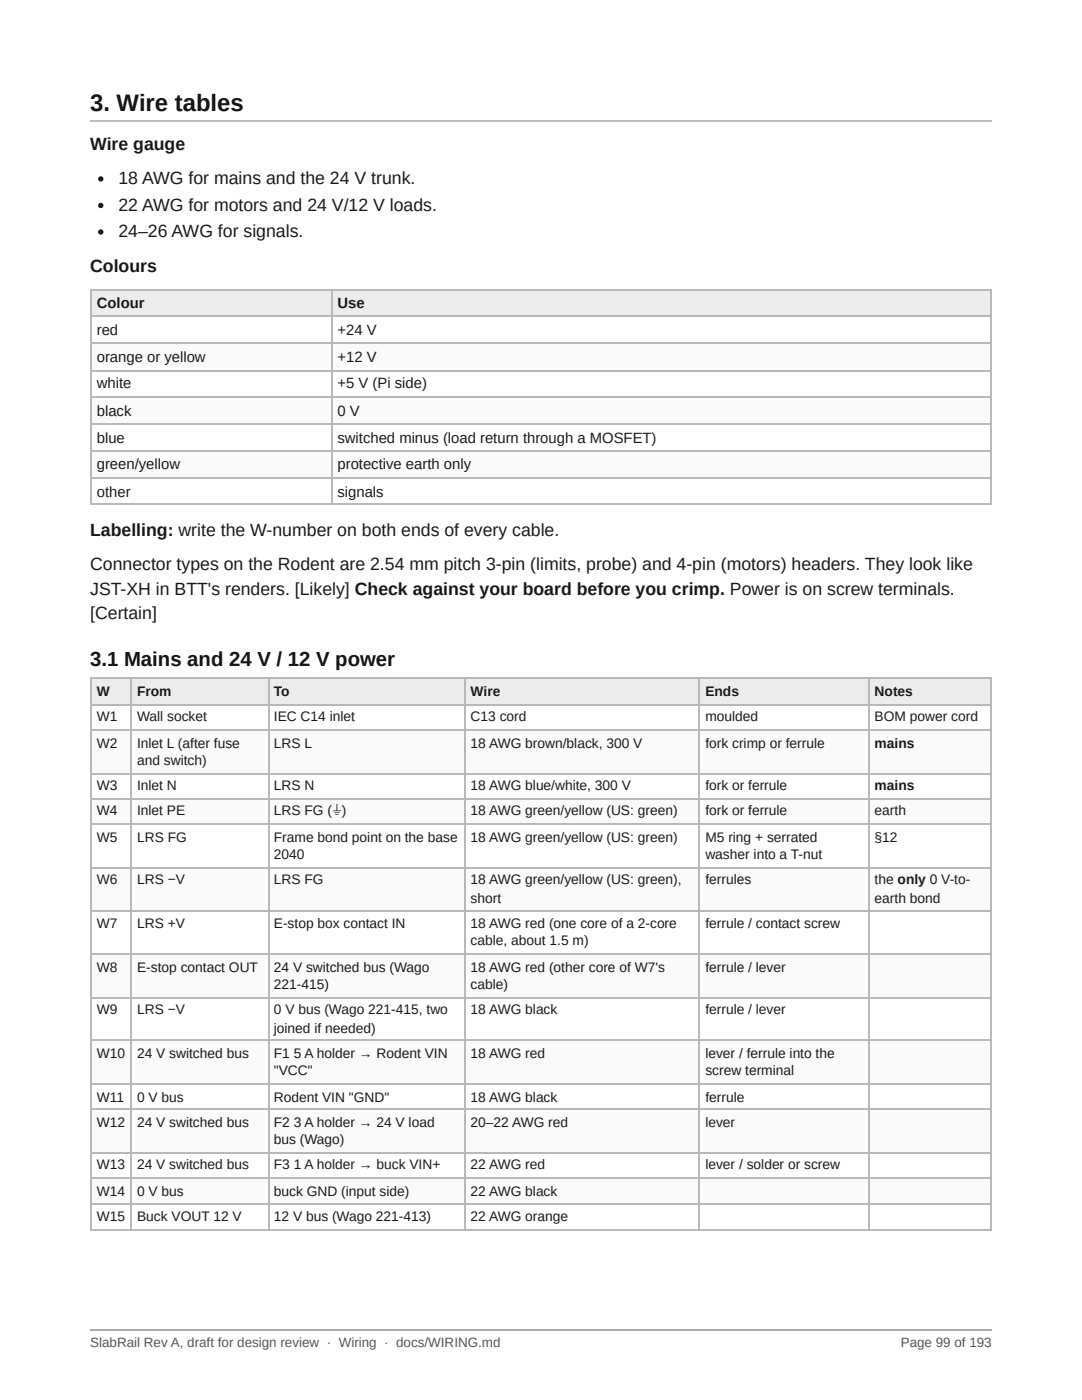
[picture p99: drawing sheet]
<svg xmlns="http://www.w3.org/2000/svg" width="216mm" height="279mm" viewBox="0 0 216 279" stroke-linecap="round" stroke-linejoin="round" font-family="sans-serif">
<defs><g id="words">
<text font-size="4.8" fill="#111" x="18" y="22.2">3. Wire tables</text>
<text font-size="4.1" fill="#111" x="18" y="132.8">3.1 Mains and 24 V / 12 V power</text>
<g font-size="3.5" fill="#1a1a1a">
<text x="18" y="29.9">Wire gauge</text>
<text x="23.6" y="36.8">18 AWG for mains and the 24 V trunk.</text>
<text x="23.6" y="42.1">22 AWG for motors and 24 V/12 V loads.</text>
<text x="23.6" y="47.4">24–26 AWG for signals.</text>
<text x="18" y="54.2">Colours</text>
<text x="18" y="106.9">Labelling: write the W-number on both ends of every cable.</text>
<text x="18" y="113.8">Connector types on the Rodent are 2.54 mm pitch 3-pin (limits, probe) and 4-pin (motors) headers. They look like</text>
<text x="18" y="118.8">JST-XH in BTT's renders. [Likely] Check against your board before you crimp. Power is on screw terminals.</text>
<text x="18" y="123.6">[Certain]</text>
</g>
<g font-size="3" fill="#1a1a1a">
<text x="19.3" y="61.4">Colour</text>
<text x="67.3" y="61.4">Use</text>
<text x="19.3" y="66.9">red</text>
<text x="67.3" y="66.9">+24 V</text>
<text x="19.3" y="72.2">orange or yellow</text>
<text x="19.3" y="77.5">white</text>
<text x="67.3" y="72.2">+12 V</text>
<text x="67.3" y="77.5">+5 V (Pi side)</text>
<text x="19.3" y="83.1">black</text>
<text x="67.3" y="83.1">0 V</text>
<text x="19.3" y="88.4">blue</text>
<text x="67.3" y="88.4">switched minus (load return through a MOSFET)</text>
<text x="19.3" y="93.7">green/yellow</text>
<text x="67.3" y="93.7">protective earth only</text>
<text x="19.3" y="99.2">other</text>
<text x="67.3" y="99.2">signals</text>
</g>
<g font-size="2.8" fill="#1a1a1a">
<text x="19.3" y="138.9">W</text>
<text x="19.3" y="143.9">W1</text>
<text x="27.4" y="138.9">From</text>
<text x="27.4" y="143.9">Wall socket</text>
<text x="54.6" y="138.9">To</text>
<text x="54.6" y="143.9">IEC C14 inlet</text>
<text x="93.9" y="138.9">Wire</text>
<text x="93.9" y="143.9">C13 cord</text>
<text x="140.8" y="138.9">Ends</text>
<text x="140.8" y="143.9">moulded</text>
<text x="174.5" y="138.9">Notes</text>
<text x="174.5" y="143.9">BOM power cord</text>
<text x="19.3" y="149.2">W2</text>
<text x="27.4" y="149.2">Inlet L (after fuse</text>
<text x="54.6" y="149.2">LRS L</text>
<text x="93.9" y="149.2">18 AWG brown/black, 300 V</text>
<text x="140.8" y="149.2">fork crimp or ferrule</text>
<text x="174.5" y="149.2">mains</text>
<text x="27.4" y="152.7">and switch)</text>
<text x="19.3" y="157.7">W3</text>
<text x="27.4" y="157.7">Inlet N</text>
<text x="54.6" y="157.7">LRS N</text>
<text x="93.9" y="157.7">18 AWG blue/white, 300 V</text>
<text x="140.8" y="157.7">fork or ferrule</text>
<text x="174.5" y="157.7">mains</text>
<text x="19.3" y="162.7">W4</text>
<text x="27.4" y="162.7">Inlet PE</text>
<text x="54.6" y="162.7">LRS FG (⏚)</text>
<text x="93.9" y="162.7">18 AWG green/yellow (US: green)</text>
<text x="140.8" y="162.7">fork or ferrule</text>
<text x="174.5" y="162.7">earth</text>
<text x="19.3" y="168">W5</text>
<text x="27.4" y="168">LRS FG</text>
<text x="54.6" y="168">Frame bond point on the base</text>
<text x="54.6" y="171.4">2040</text>
<text x="93.9" y="168">18 AWG green/yellow (US: green)</text>
<text x="140.8" y="168">M5 ring + serrated</text>
<text x="140.8" y="171.4">washer into a T-nut</text>
<text x="174.5" y="168">§12</text>
<text x="19.3" y="176.5">W6</text>
<text x="27.4" y="176.5">LRS −V</text>
<text x="54.6" y="176.5">LRS FG</text>
<text x="93.9" y="176.5">18 AWG green/yellow (US: green),</text>
<text x="140.8" y="176.5">ferrules</text>
<text x="174.5" y="176.5">the only 0 V-to-</text>
<text x="19.3" y="185.2">W7</text>
<text x="27.4" y="185.2">LRS +V</text>
<text x="54.6" y="185.2">E-stop box contact IN</text>
<text x="93.9" y="180.2">short</text>
<text x="93.9" y="185.2">18 AWG red (one core of a 2-core</text>
<text x="140.8" y="185.2">ferrule / contact screw</text>
<text x="174.5" y="180.2">earth bond</text>
<text x="93.9" y="188.6">cable, about 1.5 m)</text>
<text x="19.3" y="193.9">W8</text>
<text x="27.4" y="193.9">E-stop contact OUT</text>
<text x="54.6" y="193.9">24 V switched bus (Wago</text>
<text x="54.6" y="197.4">221-415)</text>
<text x="93.9" y="193.9">18 AWG red (other core of W7's</text>
<text x="93.9" y="197.4">cable)</text>
<text x="140.8" y="193.9">ferrule / lever</text>
<text x="19.3" y="202.4">W9</text>
<text x="27.4" y="202.4">LRS −V</text>
<text x="54.6" y="202.4">0 V bus (Wago 221-415, two</text>
<text x="93.9" y="202.4">18 AWG black</text>
<text x="140.8" y="202.4">ferrule / lever</text>
<text x="54.6" y="206.1">joined if needed)</text>
<text x="19.3" y="211.1">W10</text>
<text x="27.4" y="211.1">24 V switched bus</text>
<text x="54.6" y="211.1">F1</text>
<text x="54.6" y="214.6">&quot;VCC&quot;</text>
<text x="58.6" y="211.1">5 A holder → Rodent VIN</text>
<text x="93.9" y="211.1">18 AWG red</text>
<text x="140.8" y="211.1">lever / ferrule into the</text>
<text x="140.8" y="214.6">screw terminal</text>
<text x="19.3" y="219.9">W11</text>
<text x="27.4" y="219.9">0 V bus</text>
<text x="54.6" y="219.9">Rodent VIN &quot;GND&quot;</text>
<text x="93.9" y="219.9">18 AWG black</text>
<text x="140.8" y="219.9">ferrule</text>
<text x="19.3" y="224.9">W12</text>
<text x="27.4" y="224.9">24 V switched bus</text>
<text x="54.6" y="224.9">F2</text>
<text x="58.6" y="224.9">3 A holder → 24 V load</text>
<text x="93.9" y="224.9">20–22 AWG red</text>
<text x="140.8" y="224.9">lever</text>
<text x="19.3" y="233.4">W13</text>
<text x="27.4" y="233.4">24 V switched bus</text>
<text x="54.6" y="228.3">bus (Wago)</text>
<text x="54.6" y="233.4">F3</text>
<text x="58.6" y="233.4">1 A holder → buck VIN+</text>
<text x="93.9" y="233.4">22 AWG red</text>
<text x="140.8" y="233.4">lever / solder or screw</text>
<text x="19.3" y="238.7">W14</text>
<text x="27.4" y="238.7">0 V bus</text>
<text x="54.6" y="238.7">buck GND (input side)</text>
<text x="93.9" y="238.7">22 AWG black</text>
<text x="19.3" y="243.7">W15</text>
<text x="27.4" y="243.7">Buck VOUT 12 V</text>
<text x="54.6" y="243.7">12 V bus (Wago 221-413)</text>
<text x="93.9" y="243.7">22 AWG orange</text>
</g>
<g font-size="2.7" fill="#555">
<text x="18" y="268.8">SlabRail Rev A, draft for design review · Wiring · docs/WIRING.md</text>
<text x="179.7" y="268.8">Page 99 of 193</text>
</g>
</g></defs>
<path d="M18 24.2h179.9" fill="none" stroke="#bbb" stroke-width=".26"/>
<g fill="#e9edf3">
<path d="M18.3 57.7h47.8v5.5h-47.8z"/>
<path d="M66.1 57.7h131.8v5.5h-131.8z"/>
</g>
<g fill="#fafafa">
<path d="M18.3 68.5h47.8v5.3h-47.8z"/>
<path d="M66.1 68.5h131.8v5.3h-131.8z"/>
<path d="M18.3 79.4h47.8v5.3h-47.8z"/>
<path d="M66.1 79.4h131.8v5.3h-131.8z"/>
<path d="M18.3 90h47.8v5.5h-47.8z"/>
<path d="M66.1 90h131.8v5.5h-131.8z"/>
</g>
<path d="M18 57.8h179.9M18.1 57.7v43.1M66.3 57.7v43.1M197.8 57.7v43.1M18 63.1h179.9M18 68.4h179.9M18 74h179.9M18 79.2h179.9M18 84.5h179.9M18 90.1h179.9M18 95.4h179.9M18 100.7h179.9" fill="none" stroke="#b8b8b8" stroke-width=".26"/>
<g fill="#e9edf3">
<path d="M18.3 135.5h7.9v5h-7.9z"/>
<path d="M26.2 135.5h27.2v5h-27.2z"/>
<path d="M53.4 135.5h39.2v5h-39.2z"/>
<path d="M92.6 135.5h46.8v5h-46.8z"/>
<path d="M139.4 135.5h33.9v5h-33.9z"/>
<path d="M173.3 135.5h24.6v5h-24.6z"/>
</g>
<g fill="#fafafa">
<path d="M18.3 145.8h7.9v8.5h-7.9z"/>
<path d="M26.2 145.8h27.2v8.5h-27.2z"/>
<path d="M53.4 145.8h39.2v8.5h-39.2z"/>
<path d="M92.6 145.8h46.8v8.5h-46.8z"/>
<path d="M139.4 145.8h33.9v8.5h-33.9z"/>
<path d="M173.3 145.8h24.6v8.5h-24.6z"/>
<path d="M18.3 159.3h7.9v5.3h-7.9z"/>
<path d="M26.2 159.3h27.2v5.3h-27.2z"/>
<path d="M53.4 159.3h39.2v5.3h-39.2z"/>
<path d="M92.6 159.3h46.8v5.3h-46.8z"/>
<path d="M139.4 159.3h33.9v5.3h-33.9z"/>
<path d="M173.3 159.3h24.6v5.3h-24.6z"/>
<path d="M18.3 173h7.9v8.8h-7.9z"/>
<path d="M26.2 173h27.2v8.8h-27.2z"/>
<path d="M53.4 173h39.2v8.8h-39.2z"/>
<path d="M92.6 173h46.8v8.8h-46.8z"/>
<path d="M139.4 173h33.9v8.8h-33.9z"/>
<path d="M173.3 173h24.6v8.8h-24.6z"/>
<path d="M18.3 190.5h7.9v8.5h-7.9z"/>
<path d="M26.2 190.5h27.2v8.5h-27.2z"/>
<path d="M53.4 190.5h39.2v8.5h-39.2z"/>
<path d="M92.6 190.5h46.8v8.5h-46.8z"/>
<path d="M139.4 190.5h33.9v8.5h-33.9z"/>
<path d="M173.3 190.5h24.6v8.5h-24.6z"/>
<path d="M18.3 207.7h7.9v8.7h-7.9z"/>
<path d="M26.2 207.7h27.2v8.7h-27.2z"/>
<path d="M53.4 207.7h39.2v8.7h-39.2z"/>
<path d="M92.6 207.7h46.8v8.7h-46.8z"/>
<path d="M139.4 207.7h33.9v8.7h-33.9z"/>
<path d="M173.3 207.7h24.6v8.7h-24.6z"/>
<path d="M18.3 221.5h7.9v8.4h-7.9z"/>
<path d="M26.2 221.5h27.2v8.4h-27.2z"/>
<path d="M53.4 221.5h39.2v8.4h-39.2z"/>
<path d="M92.6 221.5h46.8v8.4h-46.8z"/>
<path d="M139.4 221.5h33.9v8.4h-33.9z"/>
<path d="M173.3 221.5h24.6v8.4h-24.6z"/>
<path d="M18.3 235.2h7.9v5h-7.9z"/>
<path d="M26.2 235.2h27.2v5h-27.2z"/>
<path d="M53.4 235.2h39.2v5h-39.2z"/>
<path d="M92.6 235.2h46.8v5h-46.8z"/>
<path d="M139.4 235.2h33.9v5h-33.9z"/>
<path d="M173.3 235.2h24.6v5h-24.6z"/>
</g>
<g fill="none" stroke="#b8b8b8" stroke-width=".26">
<path d="M18 135.3h179.9M18.1 135.2v110.3M26.1 135.2v110.3M53.6 135.2v110.3M92.7 135.2v110.3M139.6 135.2v110.3M173.4 135.2v110.3M197.8 135.2v110.3M18 140.6h179.9M18 145.7h179.9M18 154.4h179.9M18 159.4h179.9"/>
<path d="M18 164.4h179.9M18 173.2h179.9M18 181.9h179.9M18 190.4h179.9M18 199.1h179.9M18 207.6h179.9M18 216.3h179.9M18 221.3h179.9M18 230.1h179.9M18 235.1h179.9M18 240.4h179.9M18 245.4h179.9"/>
</g>
<g fill="#1a1a1a">
<circle cx="20.1" cy="35.7" r=".53"/>
<circle cx="20.1" cy="41" r=".53"/>
<circle cx="20.1" cy="46.3" r=".53"/>
</g>
<path d="M18 265.5h179.9" fill="none" stroke="#aaa" stroke-width=".26"/>
<use href="#words"/>
</svg>
